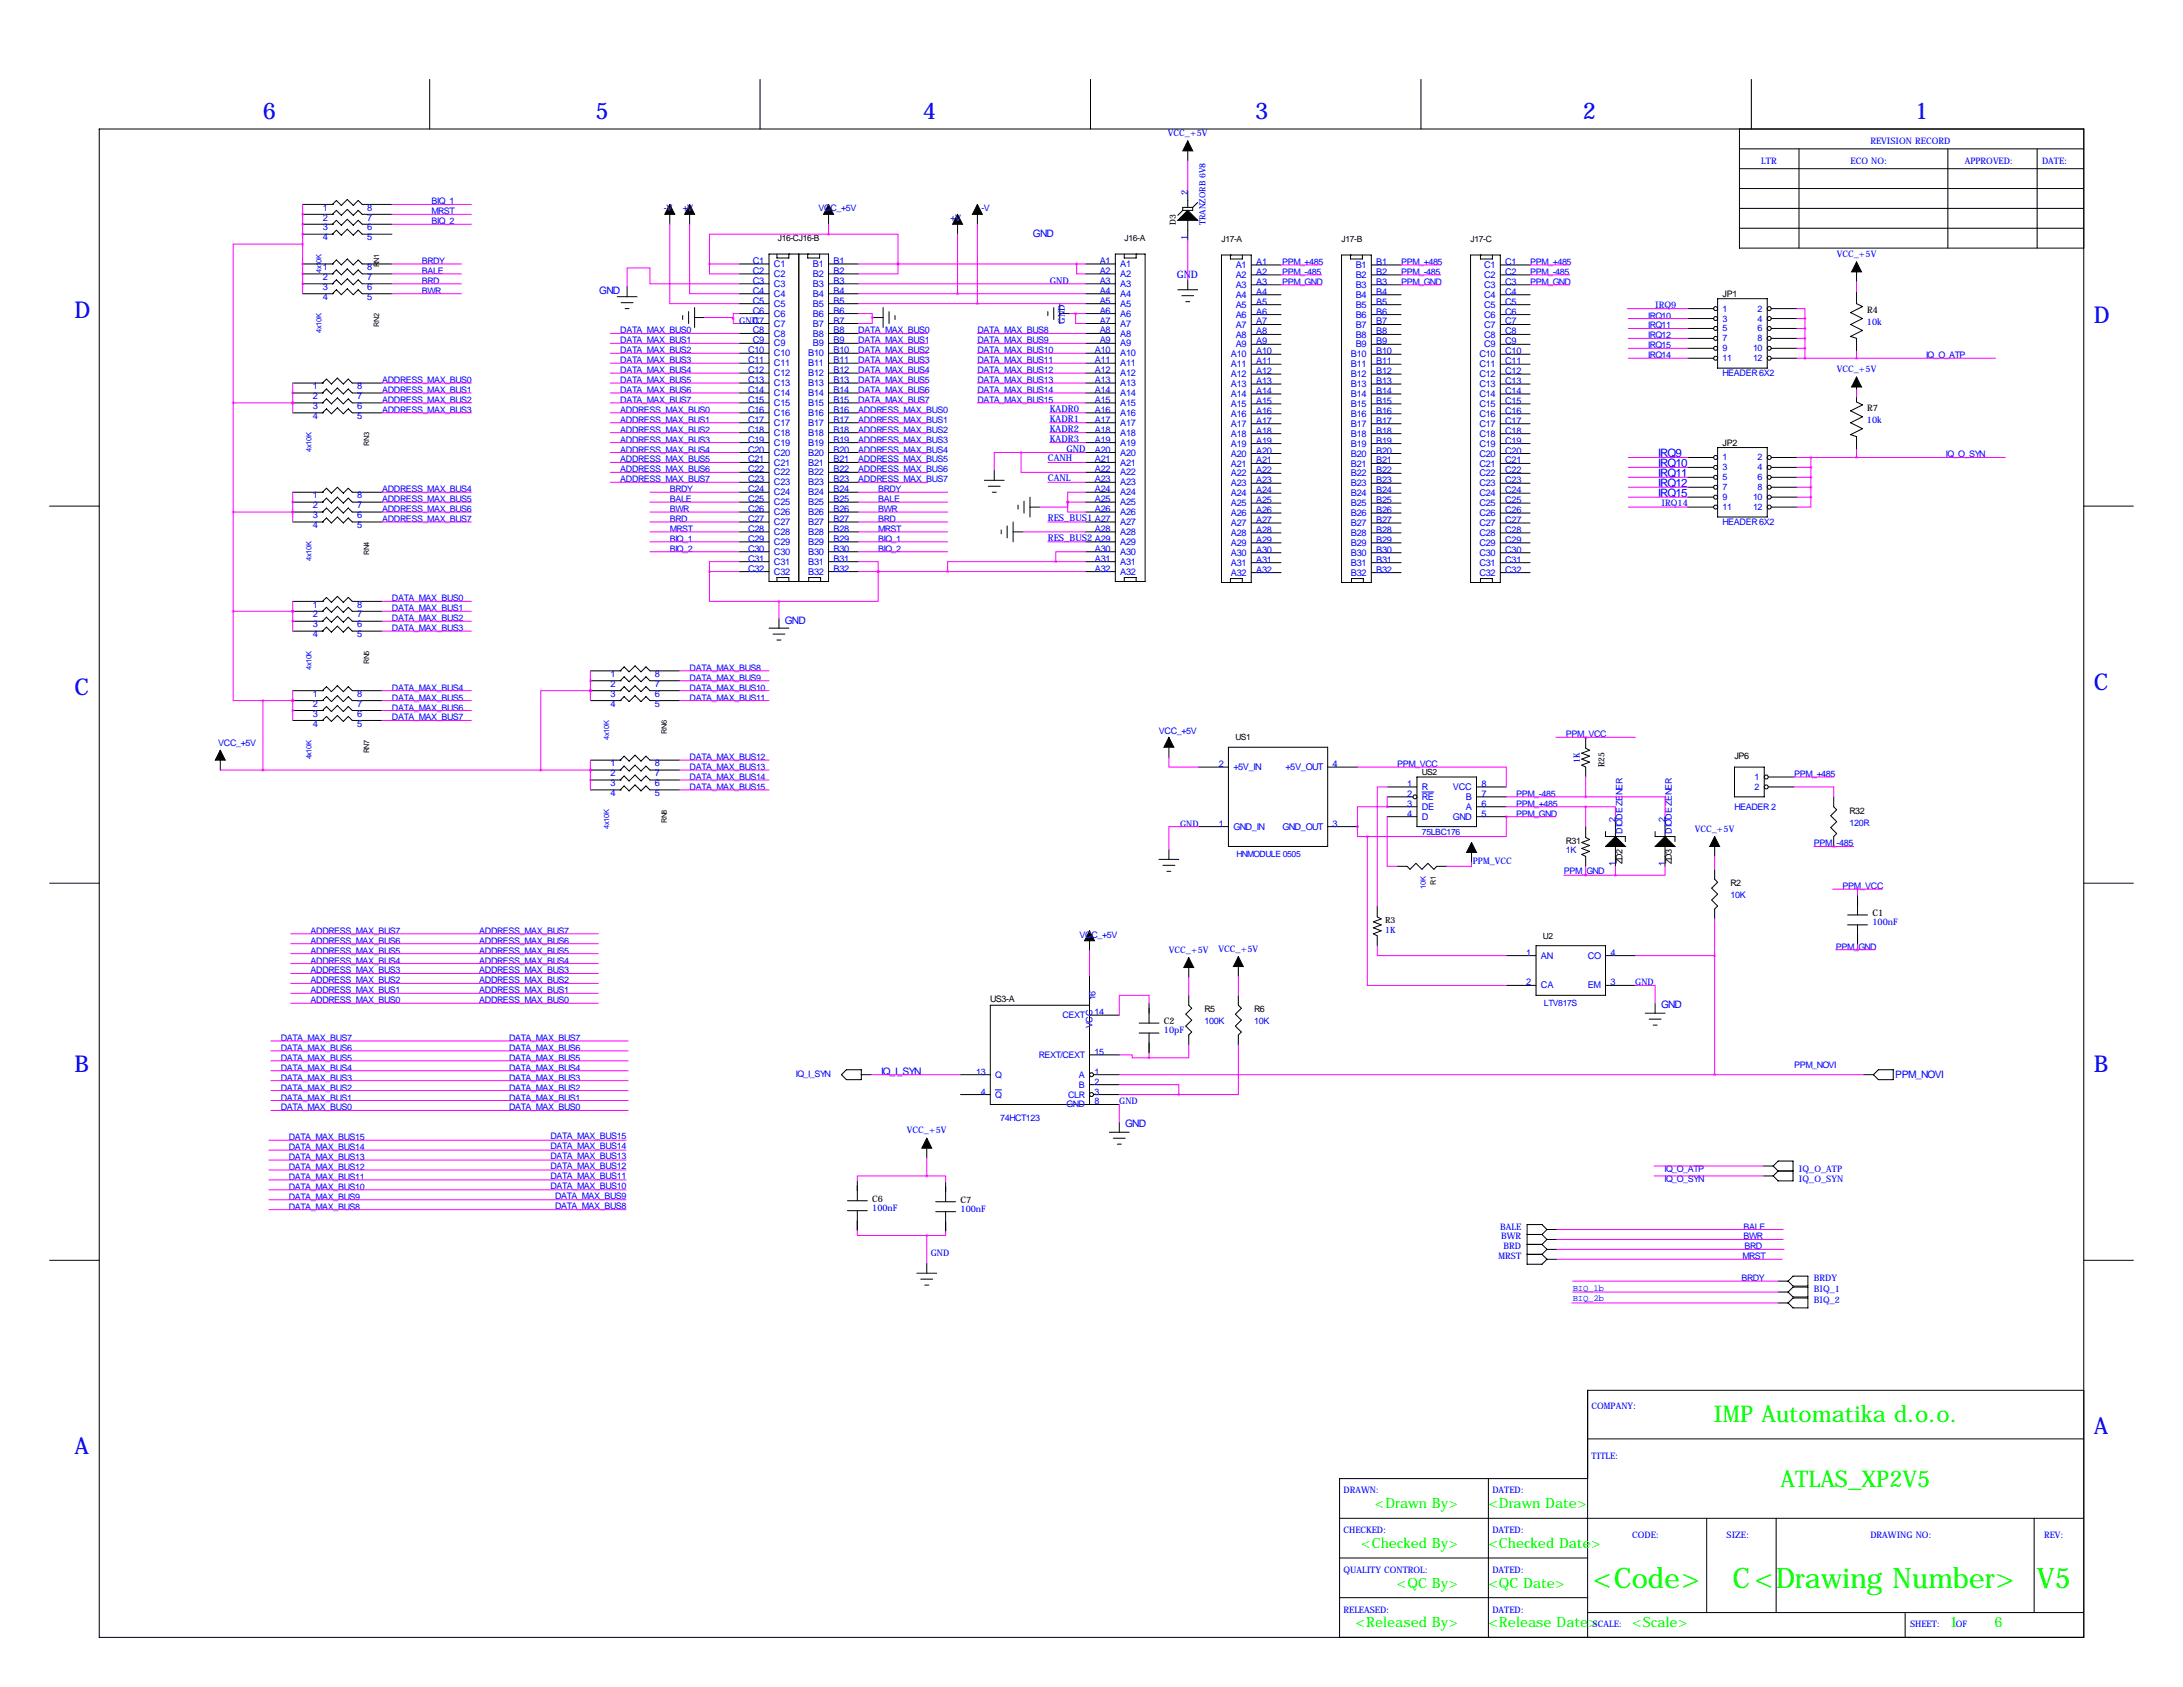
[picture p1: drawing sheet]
<svg xmlns="http://www.w3.org/2000/svg" width="559mm" height="432mm" viewBox="0 0 559 432" stroke-linecap="round" stroke-linejoin="round" font-family="sans-serif">
<defs><g id="words">
<g font-size="7.3" fill="#0f0">
<text x="407.7" y="406.4">&lt;Code&gt;</text>
<text x="443.5" y="406.4">C&lt;Drawing Number&gt;</text>
<text x="521.4" y="406.4">V5</text>
</g>
<g font-size="5.9" fill="#00f">
<text x="67.3" y="30.5">6</text>
<text x="152.4" y="30.5">5</text>
<text x="236.2" y="30.5">4</text>
<text x="321.3" y="30.5">3</text>
<text x="405.1" y="30.5">2</text>
<text x="490.2" y="30.5">1</text>
<text x="19" y="81.3">D</text>
<text x="535.9" y="82.6">D</text>
<text x="19" y="177.8">C</text>
<text x="535.9" y="176.5">C</text>
<text x="19" y="274.3">B</text>
<text x="535.9" y="274.3">B</text>
<text x="535.9" y="367">A</text>
<text x="19" y="372.1">A</text>
</g>
<g font-size="5.9" fill="#0f0">
<text x="438.7" y="364">IMP Automatika d.o.o.</text>
<text x="455.8" y="380.5">ATLAS_XP2V5</text>
</g>
<g font-size="3.6" fill="#0f0">
<text x="352" y="386.1">&lt;Drawn By&gt;</text>
<text x="381" y="386.1">&lt;Drawn Date&gt;</text>
<text x="348.4" y="396.2">&lt;Checked By&gt;</text>
<text x="381" y="396.2">&lt;Checked Date&gt;</text>
<text x="357.6" y="406.4">&lt;QC By&gt;</text>
<text x="381" y="406.4">&lt;QC Date&gt;</text>
<text x="347" y="416.6">&lt;Released By&gt;</text>
<text x="381" y="416.6">&lt;Release Date&gt;</text>
<text x="417.8" y="416.6">&lt;Scale&gt;</text>
<text x="499.1" y="416.6">1</text>
<text x="510.5" y="416.6">6</text>
</g>
<g font-size="3" fill="#00f">
<text x="424.4" y="119.6">IRQ10</text>
<text x="424.4" y="117.1">IRQ9</text>
<text x="424.4" y="124.7">IRQ12</text>
<text x="424.4" y="122.2">IRQ11</text>
<text x="424.4" y="127.3">IRQ15</text>
</g>
<g font-size="2.6" fill="#00f">
<text x="264.4" y="60.7">GND</text>
<text x="301.2" y="71.1">GND</text>
<text x="153.4" y="75.2">GND</text>
<text x="200.9" y="159.8">GND</text>
<text x="425.2" y="258.1">GND</text>
<text x="225.6" y="275.1">IQ_I_SYN</text>
<text x="485.1" y="275.8">PPM_NOVI</text>
<text x="288" y="288.5">GND</text>
</g>
<g font-size="2.4" fill="#00f">
<text x="82.6" y="53.9">1</text>
<text x="94" y="53.9">8</text>
<text x="304" y="50" transform="rotate(-90 304 50)">2</text>
<text x="82.6" y="56.4">2</text>
<text x="82.6" y="59">3</text>
<text x="94" y="56.4">7</text>
<text x="94" y="59">6</text>
<text x="82.6" y="61.5">4</text>
<text x="94" y="61.5">5</text>
<text x="304" y="61.6" transform="rotate(-90 304 61.6)">1</text>
<text x="82.6" y="69.1">1</text>
<text x="82.6" y="71.7">2</text>
<text x="94" y="69.1">8</text>
<text x="94" y="71.7">7</text>
<text x="192.7" y="67.6">C1</text>
<text x="192.7" y="70.1">C2</text>
<text x="198.1" y="68.4">C1</text>
<text x="198.1" y="70.9">C2</text>
<text x="208.1" y="68.4">B1</text>
<text x="208.1" y="70.9">B2</text>
<text x="213.4" y="67.6">B1</text>
<text x="213.4" y="70.1">B2</text>
<text x="281.5" y="67.6">A1</text>
<text x="281.5" y="70.1">A2</text>
<text x="286.8" y="68.4">A1</text>
<text x="286.8" y="70.9">A2</text>
<text x="316.3" y="68.6">A1</text>
<text x="316.3" y="71.1">A2</text>
<text x="321.6" y="67.8">A1</text>
<text x="321.6" y="70.4">A2</text>
<text x="347" y="68.6">B1</text>
<text x="347" y="71.1">B2</text>
<text x="352.3" y="67.8">B1</text>
<text x="352.3" y="70.4">B2</text>
<text x="379.9" y="68.6">C1</text>
<text x="379.9" y="71.1">C2</text>
<text x="385.3" y="67.8">C1</text>
<text x="385.3" y="70.4">C2</text>
<text x="82.6" y="74.2">3</text>
<text x="82.6" y="76.8">4</text>
<text x="94" y="74.2">6</text>
<text x="94" y="76.8">5</text>
<text x="192.7" y="72.6">C3</text>
<text x="192.7" y="75.2">C4</text>
<text x="192.7" y="77.7">C5</text>
<text x="198.1" y="73.4">C3</text>
<text x="198.1" y="76">C4</text>
<text x="208.1" y="73.4">B3</text>
<text x="208.1" y="76">B4</text>
<text x="213.4" y="72.6">B3</text>
<text x="213.4" y="75.2">B4</text>
<text x="213.4" y="77.7">B5</text>
<text x="268.7" y="72.6">GND</text>
<text x="281.5" y="72.6">A3</text>
<text x="281.5" y="75.2">A4</text>
<text x="281.5" y="77.7">A5</text>
<text x="286.8" y="73.4">A3</text>
<text x="286.8" y="76">A4</text>
<text x="316.3" y="73.7">A3</text>
<text x="316.3" y="76.2">A4</text>
<text x="321.6" y="72.9">A3</text>
<text x="321.6" y="75.4">A4</text>
<text x="321.6" y="78">A5</text>
<text x="347" y="73.7">B3</text>
<text x="347" y="76.2">B4</text>
<text x="352.3" y="72.9">B3</text>
<text x="352.3" y="75.4">B4</text>
<text x="352.3" y="78">B5</text>
<text x="379.9" y="73.7">C3</text>
<text x="379.9" y="76.2">C4</text>
<text x="385.3" y="72.9">C3</text>
<text x="385.3" y="75.4">C4</text>
<text x="385.3" y="78">C5</text>
<text x="189.2" y="82.8">GND</text>
<text x="192.7" y="80.3">C6</text>
<text x="192.7" y="82.8">C7</text>
<text x="198.1" y="78.5">C5</text>
<text x="198.1" y="81.1">C6</text>
<text x="198.1" y="83.6">C7</text>
<text x="208.1" y="78.5">B5</text>
<text x="208.1" y="81.1">B6</text>
<text x="208.1" y="83.6">B7</text>
<text x="213.4" y="80.3">B6</text>
<text x="213.4" y="82.8">B7</text>
<text x="272.5" y="82.8" transform="rotate(-90 272.5 82.8)">GND</text>
<text x="281.5" y="80.3">A6</text>
<text x="281.5" y="82.8">A7</text>
<text x="286.8" y="78.5">A5</text>
<text x="286.8" y="81.1">A6</text>
<text x="286.8" y="83.6">A7</text>
<text x="316.3" y="78.8">A5</text>
<text x="316.3" y="81.3">A6</text>
<text x="316.3" y="83.8">A7</text>
<text x="321.6" y="80.5">A6</text>
<text x="321.6" y="83.1">A7</text>
<text x="347" y="78.8">B5</text>
<text x="347" y="81.3">B6</text>
<text x="347" y="83.8">B7</text>
<text x="352.3" y="80.5">B6</text>
<text x="352.3" y="83.1">B7</text>
<text x="379.9" y="78.8">C5</text>
<text x="379.9" y="81.3">C6</text>
<text x="379.9" y="83.8">C7</text>
<text x="385.3" y="80.5">C6</text>
<text x="385.3" y="83.1">C7</text>
<text x="192.7" y="85.3">C8</text>
<text x="192.7" y="87.9">C9</text>
<text x="198.1" y="86.1">C8</text>
<text x="198.1" y="88.7">C9</text>
<text x="208.1" y="86.1">B8</text>
<text x="208.1" y="88.7">B9</text>
<text x="213.4" y="85.3">B8</text>
<text x="213.4" y="87.9">B9</text>
<text x="281.5" y="85.3">A8</text>
<text x="281.5" y="87.9">A9</text>
<text x="286.8" y="86.1">A8</text>
<text x="286.8" y="88.7">A9</text>
<text x="316.3" y="86.4">A8</text>
<text x="316.3" y="88.9">A9</text>
<text x="321.6" y="85.6">A8</text>
<text x="321.6" y="88.1">A9</text>
<text x="347" y="86.4">B8</text>
<text x="347" y="88.9">B9</text>
<text x="352.3" y="85.6">B8</text>
<text x="352.3" y="88.1">B9</text>
<text x="379.9" y="86.4">C8</text>
<text x="379.9" y="88.9">C9</text>
<text x="385.3" y="85.6">C8</text>
<text x="385.3" y="88.1">C9</text>
<text x="191.5" y="90.4">C10</text>
<text x="191.5" y="93">C11</text>
<text x="191.5" y="95.5">C12</text>
<text x="198.1" y="91.2">C10</text>
<text x="198.1" y="93.8">C11</text>
<text x="206.9" y="91.2">B10</text>
<text x="206.9" y="93.8">B11</text>
<text x="213.4" y="90.4">B10</text>
<text x="213.4" y="93">B11</text>
<text x="213.4" y="95.5">B12</text>
<text x="280.3" y="90.4">A10</text>
<text x="280.3" y="93">A11</text>
<text x="280.3" y="95.5">A12</text>
<text x="286.8" y="91.2">A10</text>
<text x="286.8" y="93.8">A11</text>
<text x="315.1" y="91.5">A10</text>
<text x="315.1" y="94">A11</text>
<text x="321.6" y="90.7">A10</text>
<text x="321.6" y="93.2">A11</text>
<text x="321.6" y="95.8">A12</text>
<text x="345.8" y="91.5">B10</text>
<text x="345.8" y="94">B11</text>
<text x="352.3" y="90.7">B10</text>
<text x="352.3" y="93.2">B11</text>
<text x="352.3" y="95.8">B12</text>
<text x="378.7" y="91.5">C10</text>
<text x="378.7" y="94">C11</text>
<text x="385.3" y="90.7">C10</text>
<text x="385.3" y="93.2">C11</text>
<text x="385.3" y="95.8">C12</text>
<text x="80.1" y="99.6">1</text>
<text x="91.4" y="99.6">8</text>
<text x="191.5" y="98">C13</text>
<text x="191.5" y="100.6">C14</text>
<text x="198.1" y="96.3">C12</text>
<text x="198.1" y="98.8">C13</text>
<text x="198.1" y="101.4">C14</text>
<text x="206.9" y="96.3">B12</text>
<text x="206.9" y="98.8">B13</text>
<text x="206.9" y="101.4">B14</text>
<text x="213.4" y="98">B13</text>
<text x="213.4" y="100.6">B14</text>
<text x="280.3" y="98">A13</text>
<text x="280.3" y="100.6">A14</text>
<text x="286.8" y="96.3">A12</text>
<text x="286.8" y="98.8">A13</text>
<text x="286.8" y="101.4">A14</text>
<text x="315.1" y="96.5">A12</text>
<text x="315.1" y="99.1">A13</text>
<text x="315.1" y="101.6">A14</text>
<text x="321.6" y="98.3">A13</text>
<text x="321.6" y="100.8">A14</text>
<text x="345.8" y="96.5">B12</text>
<text x="345.8" y="99.1">B13</text>
<text x="345.8" y="101.6">B14</text>
<text x="352.3" y="98.3">B13</text>
<text x="352.3" y="100.8">B14</text>
<text x="378.7" y="96.5">C12</text>
<text x="378.7" y="99.1">C13</text>
<text x="378.7" y="101.6">C14</text>
<text x="385.3" y="98.3">C13</text>
<text x="385.3" y="100.8">C14</text>
<text x="80.1" y="102.2">2</text>
<text x="80.1" y="104.7">3</text>
<text x="80.1" y="107.2">4</text>
<text x="91.4" y="102.2">7</text>
<text x="91.4" y="104.7">6</text>
<text x="91.4" y="107.2">5</text>
<text x="191.5" y="103.1">C15</text>
<text x="191.5" y="105.7">C16</text>
<text x="198.1" y="103.9">C15</text>
<text x="198.1" y="106.5">C16</text>
<text x="206.9" y="103.9">B15</text>
<text x="206.9" y="106.5">B16</text>
<text x="213.4" y="103.1">B15</text>
<text x="213.4" y="105.7">B16</text>
<text x="268.7" y="105.4">KADR0</text>
<text x="268.7" y="108">KADR1</text>
<text x="280.3" y="103.1">A15</text>
<text x="280.3" y="105.7">A16</text>
<text x="286.8" y="103.9">A15</text>
<text x="286.8" y="106.5">A16</text>
<text x="315.1" y="104.2">A15</text>
<text x="315.1" y="106.7">A16</text>
<text x="321.6" y="103.4">A15</text>
<text x="321.6" y="105.9">A16</text>
<text x="345.8" y="104.2">B15</text>
<text x="345.8" y="106.7">B16</text>
<text x="352.3" y="103.4">B15</text>
<text x="352.3" y="105.9">B16</text>
<text x="378.7" y="104.2">C15</text>
<text x="378.7" y="106.7">C16</text>
<text x="385.3" y="103.4">C15</text>
<text x="385.3" y="105.9">C16</text>
<text x="191.5" y="108.2">C17</text>
<text x="191.5" y="110.7">C18</text>
<text x="191.5" y="113.3">C19</text>
<text x="198.1" y="109">C17</text>
<text x="198.1" y="111.5">C18</text>
<text x="206.9" y="109">B17</text>
<text x="206.9" y="111.5">B18</text>
<text x="213.4" y="108.2">B17</text>
<text x="213.4" y="110.7">B18</text>
<text x="213.4" y="113.3">B19</text>
<text x="268.7" y="110.5">KADR2</text>
<text x="268.7" y="113">KADR3</text>
<text x="280.3" y="108.2">A17</text>
<text x="280.3" y="110.7">A18</text>
<text x="280.3" y="113.3">A19</text>
<text x="286.8" y="109">A17</text>
<text x="286.8" y="111.5">A18</text>
<text x="315.1" y="109.2">A17</text>
<text x="315.1" y="111.8">A18</text>
<text x="321.6" y="108.5">A17</text>
<text x="321.6" y="111">A18</text>
<text x="321.6" y="113.5">A19</text>
<text x="345.8" y="109.2">B17</text>
<text x="345.8" y="111.8">B18</text>
<text x="352.3" y="108.5">B17</text>
<text x="352.3" y="111">B18</text>
<text x="352.3" y="113.5">B19</text>
<text x="378.7" y="109.2">C17</text>
<text x="378.7" y="111.8">C18</text>
<text x="385.3" y="108.5">C17</text>
<text x="385.3" y="111">C18</text>
<text x="385.3" y="113.5">C19</text>
<text x="191.5" y="115.8">C20</text>
<text x="191.5" y="118.4">C21</text>
<text x="198.1" y="114.1">C19</text>
<text x="198.1" y="116.6">C20</text>
<text x="198.1" y="119.2">C21</text>
<text x="206.9" y="114.1">B19</text>
<text x="206.9" y="116.6">B20</text>
<text x="206.9" y="119.2">B21</text>
<text x="213.4" y="115.8">B20</text>
<text x="213.4" y="118.4">B21</text>
<text x="268.2" y="118.1">CANH</text>
<text x="273" y="115.6">GND</text>
<text x="280.3" y="115.8">A20</text>
<text x="280.3" y="118.4">A21</text>
<text x="286.8" y="114.1">A19</text>
<text x="286.8" y="116.6">A20</text>
<text x="286.8" y="119.2">A21</text>
<text x="315.1" y="114.3">A19</text>
<text x="315.1" y="116.9">A20</text>
<text x="315.1" y="119.4">A21</text>
<text x="321.6" y="116.1">A20</text>
<text x="321.6" y="118.6">A21</text>
<text x="345.8" y="114.3">B19</text>
<text x="345.8" y="116.9">B20</text>
<text x="345.8" y="119.4">B21</text>
<text x="352.3" y="116.1">B20</text>
<text x="352.3" y="118.6">B21</text>
<text x="378.7" y="114.3">C19</text>
<text x="378.7" y="116.9">C20</text>
<text x="378.7" y="119.4">C21</text>
<text x="385.3" y="116.1">C20</text>
<text x="385.3" y="118.6">C21</text>
<text x="191.5" y="120.9">C22</text>
<text x="191.5" y="123.4">C23</text>
<text x="191.5" y="126">C24</text>
<text x="198.1" y="121.7">C22</text>
<text x="198.1" y="124.2">C23</text>
<text x="206.9" y="121.7">B22</text>
<text x="206.9" y="124.2">B23</text>
<text x="213.4" y="120.9">B22</text>
<text x="213.4" y="123.4">B23</text>
<text x="213.4" y="126">B24</text>
<text x="268.2" y="123.2">CANL</text>
<text x="280.3" y="120.9">A22</text>
<text x="280.3" y="123.4">A23</text>
<text x="280.3" y="126">A24</text>
<text x="286.8" y="121.7">A22</text>
<text x="286.8" y="124.2">A23</text>
<text x="315.1" y="121.9">A22</text>
<text x="315.1" y="124.5">A23</text>
<text x="321.6" y="121.2">A22</text>
<text x="321.6" y="123.7">A23</text>
<text x="345.8" y="121.9">B22</text>
<text x="345.8" y="124.5">B23</text>
<text x="352.3" y="121.2">B22</text>
<text x="352.3" y="123.7">B23</text>
<text x="378.7" y="121.9">C22</text>
<text x="378.7" y="124.5">C23</text>
<text x="385.3" y="121.2">C22</text>
<text x="385.3" y="123.7">C23</text>
<text x="80.1" y="127.6">1</text>
<text x="80.1" y="130.1">2</text>
<text x="91.4" y="127.6">8</text>
<text x="91.4" y="130.1">7</text>
<text x="191.5" y="128.5">C25</text>
<text x="191.5" y="131.1">C26</text>
<text x="198.1" y="126.8">C24</text>
<text x="198.1" y="129.3">C25</text>
<text x="198.1" y="131.9">C26</text>
<text x="206.9" y="126.8">B24</text>
<text x="206.9" y="129.3">B25</text>
<text x="206.9" y="131.9">B26</text>
<text x="213.4" y="128.5">B25</text>
<text x="213.4" y="131.1">B26</text>
<text x="280.3" y="128.5">A25</text>
<text x="280.3" y="131.1">A26</text>
<text x="286.8" y="126.8">A24</text>
<text x="286.8" y="129.3">A25</text>
<text x="286.8" y="131.9">A26</text>
<text x="315.1" y="127">A24</text>
<text x="315.1" y="129.6">A25</text>
<text x="321.6" y="126.2">A24</text>
<text x="321.6" y="128.8">A25</text>
<text x="321.6" y="131.3">A26</text>
<text x="345.8" y="127">B24</text>
<text x="345.8" y="129.6">B25</text>
<text x="352.3" y="126.2">B24</text>
<text x="352.3" y="128.8">B25</text>
<text x="352.3" y="131.3">B26</text>
<text x="378.7" y="127">C24</text>
<text x="378.7" y="129.6">C25</text>
<text x="385.3" y="126.2">C24</text>
<text x="385.3" y="128.8">C25</text>
<text x="385.3" y="131.3">C26</text>
<text x="80.1" y="132.6">3</text>
<text x="80.1" y="135.2">4</text>
<text x="91.4" y="132.6">6</text>
<text x="91.4" y="135.2">5</text>
<text x="191.5" y="133.6">C27</text>
<text x="191.5" y="136.1">C28</text>
<text x="198.1" y="134.4">C27</text>
<text x="198.1" y="136.9">C28</text>
<text x="206.9" y="134.4">B27</text>
<text x="206.9" y="136.9">B28</text>
<text x="213.4" y="133.6">B27</text>
<text x="213.4" y="136.1">B28</text>
<text x="268.2" y="133.4">RES_BUS1 A27</text>
<text x="280.3" y="136.1">A28</text>
<text x="286.8" y="134.4">A27</text>
<text x="286.8" y="136.9">A28</text>
<text x="315.1" y="132.1">A26</text>
<text x="315.1" y="134.6">A27</text>
<text x="315.1" y="137.2">A28</text>
<text x="321.6" y="133.9">A27</text>
<text x="321.6" y="136.4">A28</text>
<text x="345.8" y="132.1">B26</text>
<text x="345.8" y="134.6">B27</text>
<text x="345.8" y="137.2">B28</text>
<text x="352.3" y="133.9">B27</text>
<text x="352.3" y="136.4">B28</text>
<text x="378.7" y="132.1">C26</text>
<text x="378.7" y="134.6">C27</text>
<text x="378.7" y="137.2">C28</text>
<text x="385.3" y="133.9">C27</text>
<text x="385.3" y="136.4">C28</text>
<text x="191.5" y="138.7">C29</text>
<text x="191.5" y="141.2">C30</text>
<text x="191.5" y="143.8">C31</text>
<text x="198.1" y="139.5">C29</text>
<text x="198.1" y="142">C30</text>
<text x="206.9" y="139.5">B29</text>
<text x="206.9" y="142">B30</text>
<text x="213.4" y="138.7">B29</text>
<text x="213.4" y="141.2">B30</text>
<text x="213.4" y="143.8">B31</text>
<text x="268.2" y="138.4">RES_BUS2A29</text>
<text x="280.3" y="141.2">A30</text>
<text x="280.3" y="143.8">A31</text>
<text x="286.8" y="139.5">A29</text>
<text x="286.8" y="142">A30</text>
<text x="315.1" y="139.7">A29</text>
<text x="315.1" y="142.3">A30</text>
<text x="321.6" y="138.9">A29</text>
<text x="321.6" y="141.5">A30</text>
<text x="345.8" y="139.7">B29</text>
<text x="345.8" y="142.3">B30</text>
<text x="352.3" y="138.9">B29</text>
<text x="352.3" y="141.5">B30</text>
<text x="378.7" y="139.7">C29</text>
<text x="378.7" y="142.3">C30</text>
<text x="385.3" y="138.9">C29</text>
<text x="385.3" y="141.5">C30</text>
<text x="191.5" y="146.3">C32</text>
<text x="198.1" y="144.6">C31</text>
<text x="198.1" y="147.1">C32</text>
<text x="206.9" y="144.6">B31</text>
<text x="206.9" y="147.1">B32</text>
<text x="213.4" y="146.3">B32</text>
<text x="280.3" y="146.3">A32</text>
<text x="286.8" y="144.6">A31</text>
<text x="286.8" y="147.1">A32</text>
<text x="315.1" y="144.8">A31</text>
<text x="315.1" y="147.3">A32</text>
<text x="321.6" y="144">A31</text>
<text x="321.6" y="146.6">A32</text>
<text x="345.8" y="144.8">B31</text>
<text x="345.8" y="147.3">B32</text>
<text x="352.3" y="144">B31</text>
<text x="352.3" y="146.6">B32</text>
<text x="378.7" y="144.8">C31</text>
<text x="378.7" y="147.3">C32</text>
<text x="385.3" y="144">C31</text>
<text x="385.3" y="146.6">C32</text>
<text x="80.1" y="155.5">1</text>
<text x="91.4" y="155.5">8</text>
<text x="80.1" y="158">2</text>
<text x="80.1" y="160.6">3</text>
<text x="91.4" y="158">7</text>
<text x="91.4" y="160.6">6</text>
<text x="80.1" y="163.1">4</text>
<text x="91.4" y="163.1">5</text>
<text x="156.3" y="173.3">1</text>
<text x="167.6" y="173.3">8</text>
<text x="80.1" y="178.4">1</text>
<text x="91.4" y="178.4">8</text>
<text x="156.3" y="175.8">2</text>
<text x="156.3" y="178.4">3</text>
<text x="167.6" y="175.8">7</text>
<text x="167.6" y="178.4">6</text>
<text x="80.1" y="180.9">2</text>
<text x="80.1" y="183.4">3</text>
<text x="80.1" y="186">4</text>
<text x="91.4" y="180.9">7</text>
<text x="91.4" y="183.4">6</text>
<text x="91.4" y="186">5</text>
<text x="156.3" y="180.9">4</text>
<text x="167.6" y="180.9">5</text>
<text x="156.3" y="196.1">1</text>
<text x="167.6" y="196.1">8</text>
<text x="312" y="196.3">2</text>
<text x="315.7" y="197.1">+5V_IN</text>
<text x="329.1" y="197.1">+5V_OUT</text>
<text x="341.1" y="196.3">4</text>
<text x="156.3" y="198.7">2</text>
<text x="156.3" y="201.2">3</text>
<text x="156.3" y="203.8">4</text>
<text x="167.6" y="198.7">7</text>
<text x="167.6" y="201.2">6</text>
<text x="167.6" y="203.8">5</text>
<text x="360.2" y="201.4">1</text>
<text x="360.2" y="204">2</text>
<text x="364" y="202.2">R</text>
<text x="371.9" y="202.2">VCC</text>
<text x="379.2" y="204">7</text>
<text x="379.2" y="201.4">8</text>
<text x="360.2" y="206.5">3</text>
<text x="360.2" y="209">4</text>
<text x="364" y="204.8">RE</text>
<text x="364" y="207.3">DE</text>
<text x="364" y="209.8">D</text>
<text x="371.9" y="209.8">GND</text>
<text x="375.2" y="207.3">A</text>
<text x="375.2" y="204.8">B</text>
<text x="379.2" y="206.5">6</text>
<text x="379.2" y="209">5</text>
<text x="312" y="211.6">1</text>
<text x="315.7" y="212.4">GND_IN</text>
<text x="328.3" y="212.4">GND_OUT</text>
<text x="341.1" y="211.6">3</text>
<text x="390.7" y="244.6">1</text>
<text x="394.5" y="245.4">AN</text>
<text x="406.4" y="245.4">CO</text>
<text x="412.2" y="244.6">4</text>
<text x="390.7" y="252.2">2</text>
<text x="394.5" y="253">CA</text>
<text x="406.4" y="253">EM</text>
<text x="412.2" y="252.2">3</text>
</g>
<g font-size="2.3" fill="#00f">
<text x="299" y="34.8">VCC_+5V</text>
<text x="450.8" y="41.9">LTR</text>
<text x="473.7" y="41.9">ECO NO:</text>
<text x="478.8" y="36.8">REVISION RECORD</text>
<text x="502.9" y="41.9">APPROVED:</text>
<text x="522.7" y="41.9">DATE:</text>
<text x="110.5" y="52.3">BIQ_1</text>
<text x="110.5" y="57.4">BIQ_2</text>
<text x="110.5" y="54.9">MRST</text>
<text x="169.9" y="54.1">-V</text>
<text x="174.8" y="54.1">+V</text>
<text x="209.5" y="54.1">VCC_+5V</text>
<text x="243.3" y="56.6">+V</text>
<text x="251.2" y="54.1">-V</text>
<text x="470.2" y="65.8">VCC_+5V</text>
<text x="107.9" y="67.6">BRDY</text>
<text x="107.9" y="70.1">BALE</text>
<text x="328.2" y="67.8">PPM_+485</text>
<text x="328.2" y="70.4">PPM_-485</text>
<text x="358.6" y="67.8">PPM_+485</text>
<text x="358.6" y="70.4">PPM_-485</text>
<text x="391.7" y="67.8">PPM_+485</text>
<text x="391.7" y="70.4">PPM_-485</text>
<text x="107.9" y="72.6">BRD</text>
<text x="107.9" y="75.2">BWR</text>
<text x="328.2" y="72.9">PPM_GND</text>
<text x="358.6" y="72.9">PPM_GND</text>
<text x="391.7" y="72.9">PPM_GND</text>
<text x="421.9" y="81.5">IRQ10</text>
<text x="423.7" y="78.7">IRQ9</text>
<text x="440.9" y="79.8">1</text>
<text x="440.9" y="82.3">3</text>
<text x="449.9" y="79.8">2</text>
<text x="449.9" y="82.3">4</text>
<text x="477.9" y="83.1">10k</text>
<text x="158.7" y="85.3">DATA_MAX_BUS0</text>
<text x="158.7" y="87.9">DATA_MAX_BUS1</text>
<text x="219.7" y="85.3">DATA_MAX_BUS0</text>
<text x="219.7" y="87.9">DATA_MAX_BUS1</text>
<text x="250.2" y="85.3">DATA_MAX_BUS8</text>
<text x="250.2" y="87.9">DATA_MAX_BUS9</text>
<text x="421.9" y="89.2">IRQ15</text>
<text x="421.9" y="86.6">IRQ12</text>
<text x="421.9" y="84.1">IRQ11</text>
<text x="440.9" y="84.8">5</text>
<text x="440.9" y="87.4">7</text>
<text x="440.9" y="89.9">9</text>
<text x="448.7" y="89.9">10</text>
<text x="449.9" y="84.8">6</text>
<text x="449.9" y="87.4">8</text>
<text x="158.7" y="90.4">DATA_MAX_BUS2</text>
<text x="158.7" y="95.5">DATA_MAX_BUS4</text>
<text x="158.7" y="93">DATA_MAX_BUS3</text>
<text x="219.7" y="90.4">DATA_MAX_BUS2</text>
<text x="219.7" y="95.5">DATA_MAX_BUS4</text>
<text x="219.7" y="93">DATA_MAX_BUS3</text>
<text x="250.2" y="90.4">DATA_MAX_BUS10</text>
<text x="250.2" y="95.5">DATA_MAX_BUS12</text>
<text x="250.2" y="93">DATA_MAX_BUS11</text>
<text x="421.9" y="91.7">IRQ14</text>
<text x="440.9" y="92.5">11</text>
<text x="448.7" y="92.5">12</text>
<text x="470.2" y="95.3">VCC_+5V</text>
<text x="493" y="91.7">IQ_O_ATP</text>
<text x="97.8" y="100.6">ADDRESS_MAX_BUS1</text>
<text x="97.8" y="98">ADDRESS_MAX_BUS0</text>
<text x="158.7" y="98">DATA_MAX_BUS5</text>
<text x="158.7" y="100.6">DATA_MAX_BUS6</text>
<text x="219.7" y="98">DATA_MAX_BUS5</text>
<text x="219.7" y="100.6">DATA_MAX_BUS6</text>
<text x="250.2" y="98">DATA_MAX_BUS13</text>
<text x="250.2" y="100.6">DATA_MAX_BUS14</text>
<text x="440.9" y="96.3">HEADER 6X2</text>
<text x="97.8" y="105.7">ADDRESS_MAX_BUS3</text>
<text x="97.8" y="103.1">ADDRESS_MAX_BUS2</text>
<text x="158.7" y="103.1">DATA_MAX_BUS7</text>
<text x="158.7" y="105.7">ADDRESS_MAX_BUS0</text>
<text x="219.7" y="103.1">DATA_MAX_BUS7</text>
<text x="219.7" y="105.7">ADDRESS_MAX_BUS0</text>
<text x="250.2" y="103.1">DATA_MAX_BUS15</text>
<text x="158.7" y="108.2">ADDRESS_MAX_BUS1</text>
<text x="158.7" y="113.3">ADDRESS_MAX_BUS3</text>
<text x="158.7" y="110.7">ADDRESS_MAX_BUS2</text>
<text x="219.7" y="108.2">ADDRESS_MAX_BUS1</text>
<text x="219.7" y="113.3">ADDRESS_MAX_BUS3</text>
<text x="219.7" y="110.7">ADDRESS_MAX_BUS2</text>
<text x="477.9" y="108.3">10k</text>
<text x="158.7" y="118.4">ADDRESS_MAX_BUS5</text>
<text x="158.7" y="115.8">ADDRESS_MAX_BUS4</text>
<text x="219.7" y="118.4">ADDRESS_MAX_BUS5</text>
<text x="219.7" y="115.8">ADDRESS_MAX_BUS4</text>
<text x="440.9" y="117.9">1</text>
<text x="449.9" y="117.9">2</text>
<text x="498.1" y="117.1">IQ_O_SYN</text>
<text x="97.8" y="126">ADDRESS_MAX_BUS4</text>
<text x="158.7" y="123.4">ADDRESS_MAX_BUS7</text>
<text x="158.7" y="120.9">ADDRESS_MAX_BUS6</text>
<text x="171.4" y="126">BRDY</text>
<text x="219.7" y="123.4">ADDRESS_MAX_BUS7</text>
<text x="219.7" y="120.9">ADDRESS_MAX_BUS6</text>
<text x="224.8" y="126">BRDY</text>
<text x="440.9" y="120.4">3</text>
<text x="440.9" y="122.9">5</text>
<text x="440.9" y="125.5">7</text>
<text x="449.9" y="120.4">4</text>
<text x="449.9" y="122.9">6</text>
<text x="449.9" y="125.5">8</text>
<text x="97.8" y="131.1">ADDRESS_MAX_BUS6</text>
<text x="97.8" y="128.5">ADDRESS_MAX_BUS5</text>
<text x="171.4" y="128.5">BALE</text>
<text x="171.4" y="131.1">BWR</text>
<text x="224.8" y="128.5">BALE</text>
<text x="224.8" y="131.1">BWR</text>
<text x="425.3" y="129.5">IRQ14</text>
<text x="440.9" y="128">9</text>
<text x="440.9" y="130.6">11</text>
<text x="448.7" y="128">10</text>
<text x="448.7" y="130.6">12</text>
<text x="97.8" y="133.6">ADDRESS_MAX_BUS7</text>
<text x="171.4" y="136.1">MRST</text>
<text x="171.4" y="133.6">BRD</text>
<text x="224.8" y="136.1">MRST</text>
<text x="224.8" y="133.6">BRD</text>
<text x="440.9" y="134.4">HEADER 6X2</text>
<text x="171.4" y="138.7">BIQ_1</text>
<text x="171.4" y="141.2">BIQ_2</text>
<text x="224.8" y="138.7">BIQ_1</text>
<text x="224.8" y="141.2">BIQ_2</text>
<text x="100.3" y="153.9">DATA_MAX_BUS0</text>
<text x="100.3" y="159">DATA_MAX_BUS2</text>
<text x="100.3" y="156.5">DATA_MAX_BUS1</text>
<text x="100.3" y="161.5">DATA_MAX_BUS3</text>
<text x="176.5" y="171.7">DATA_MAX_BUS8</text>
<text x="100.3" y="176.8">DATA_MAX_BUS4</text>
<text x="100.3" y="179.3">DATA_MAX_BUS5</text>
<text x="176.5" y="176.8">DATA_MAX_BUS10</text>
<text x="176.5" y="174.2">DATA_MAX_BUS9</text>
<text x="176.5" y="179.3">DATA_MAX_BUS11</text>
<text x="100.3" y="184.4">DATA_MAX_BUS7</text>
<text x="100.3" y="181.9">DATA_MAX_BUS6</text>
<text x="55.9" y="191">VCC_+5V</text>
<text x="296.7" y="188">VCC_+5V</text>
<text x="400.8" y="188.7">PPM_VCC</text>
<text x="176.5" y="197.1">DATA_MAX_BUS13</text>
<text x="176.5" y="194.6">DATA_MAX_BUS12</text>
<text x="357.6" y="196.3">PPM_VCC</text>
<text x="176.5" y="199.6">DATA_MAX_BUS14</text>
<text x="176.5" y="202.2">DATA_MAX_BUS15</text>
<text x="388.1" y="204">PPM_-485</text>
<text x="449.2" y="199.6">1</text>
<text x="449.2" y="202.2">2</text>
<text x="459.2" y="198.9">PPM_+485</text>
<text x="388.1" y="206.5">PPM_+485</text>
<text x="388.1" y="209">PPM_GND</text>
<text x="444" y="207.3">HEADER 2</text>
<text x="302.1" y="211.6">GND</text>
<text x="413.5" y="210.3" transform="rotate(-90 413.5 210.3)">2</text>
<text x="415.3" y="213.4" transform="rotate(-90 415.3 213.4)">DIODE ZENER</text>
<text x="426.2" y="210.3" transform="rotate(-90 426.2 210.3)">2</text>
<text x="428" y="213.4" transform="rotate(-90 428 213.4)">DIODE ZENER</text>
<text x="433.8" y="212.9">VCC_+5V</text>
<text x="473.5" y="211.3">120R</text>
<text x="377" y="221.2">PPM_VCC</text>
<text x="400.8" y="218.4">1K</text>
<text x="413.5" y="221.7" transform="rotate(-90 413.5 221.7)">1</text>
<text x="426.2" y="221.7" transform="rotate(-90 426.2 221.7)">1</text>
<text x="464.3" y="216.7">PPM_-485</text>
<text x="400.3" y="223.8">PPM_GND</text>
<text x="471.7" y="227.6">PPM_VCC</text>
<text x="443" y="229.9">10K</text>
<text x="79.5" y="239">ADDRESS_MAX_BUS7</text>
<text x="122.7" y="239">ADDRESS_MAX_BUS7</text>
<text x="479.3" y="236.8">100nF</text>
<text x="79.5" y="241.6">ADDRESS_MAX_BUS6</text>
<text x="79.5" y="244.1">ADDRESS_MAX_BUS5</text>
<text x="122.7" y="241.6">ADDRESS_MAX_BUS6</text>
<text x="122.7" y="244.1">ADDRESS_MAX_BUS5</text>
<text x="276.4" y="240">VCC_+5V</text>
<text x="299.2" y="243.8">VCC_+5V</text>
<text x="311.9" y="243.6">VCC_+5V</text>
<text x="469.9" y="243.1">PPM_GND</text>
<text x="79.5" y="249.2">ADDRESS_MAX_BUS3</text>
<text x="79.5" y="251.7">ADDRESS_MAX_BUS2</text>
<text x="79.5" y="246.6">ADDRESS_MAX_BUS4</text>
<text x="122.7" y="249.2">ADDRESS_MAX_BUS3</text>
<text x="122.7" y="251.7">ADDRESS_MAX_BUS2</text>
<text x="122.7" y="246.6">ADDRESS_MAX_BUS4</text>
<text x="79.5" y="254.3">ADDRESS_MAX_BUS1</text>
<text x="79.5" y="256.8">ADDRESS_MAX_BUS0</text>
<text x="122.7" y="254.3">ADDRESS_MAX_BUS1</text>
<text x="122.7" y="256.8">ADDRESS_MAX_BUS0</text>
<text x="280.4" y="256" transform="rotate(-90 280.4 256)">16</text>
<text x="418.6" y="252.2">GND</text>
<text x="272" y="260.6">CEXT</text>
<text x="279.7" y="263.2" transform="rotate(-90 279.7 263.2)">VCC</text>
<text x="280.2" y="259.8">14</text>
<text x="308.4" y="262.1">100K</text>
<text x="321.1" y="262.1">10K</text>
<text x="71.9" y="266.4">DATA_MAX_BUS7</text>
<text x="71.9" y="269">DATA_MAX_BUS6</text>
<text x="130.3" y="266.4">DATA_MAX_BUS7</text>
<text x="130.3" y="269">DATA_MAX_BUS6</text>
<text x="297.9" y="264.5">10pF</text>
<text x="71.9" y="274.1">DATA_MAX_BUS4</text>
<text x="71.9" y="271.5">DATA_MAX_BUS5</text>
<text x="130.3" y="274.1">DATA_MAX_BUS4</text>
<text x="130.3" y="271.5">DATA_MAX_BUS5</text>
<text x="203.7" y="275.6">IQ_I_SYN</text>
<text x="249.8" y="275.1">13</text>
<text x="254.8" y="275.8">Q</text>
<text x="265.9" y="270.8">REXT/CEXT</text>
<text x="276.2" y="275.8">A</text>
<text x="280.2" y="270">15</text>
<text x="280.2" y="275.1">1</text>
<text x="459.2" y="273.3">PPM_NOVI</text>
<text x="71.9" y="279.1">DATA_MAX_BUS2</text>
<text x="71.9" y="281.7">DATA_MAX_BUS1</text>
<text x="71.9" y="276.6">DATA_MAX_BUS3</text>
<text x="130.3" y="279.1">DATA_MAX_BUS2</text>
<text x="130.3" y="281.7">DATA_MAX_BUS1</text>
<text x="130.3" y="276.6">DATA_MAX_BUS3</text>
<text x="251" y="280.2">4</text>
<text x="254.8" y="280.9">Q</text>
<text x="273.4" y="280.9">CLR</text>
<text x="276.2" y="278.4">B</text>
<text x="280.2" y="277.6">2</text>
<text x="280.2" y="280.2">3</text>
<text x="71.9" y="284.2">DATA_MAX_BUS0</text>
<text x="130.3" y="284.2">DATA_MAX_BUS0</text>
<text x="256" y="287">74HCT123</text>
<text x="273" y="283.5">GND</text>
<text x="280.2" y="282.7">8</text>
<text x="286.5" y="282.7">GND</text>
<text x="73.9" y="291.8">DATA_MAX_BUS15</text>
<text x="140.9" y="291.6">DATA_MAX_BUS15</text>
<text x="232.2" y="290.1">VCC_+5V</text>
<text x="73.9" y="296.9">DATA_MAX_BUS13</text>
<text x="73.9" y="299.5">DATA_MAX_BUS12</text>
<text x="73.9" y="294.4">DATA_MAX_BUS14</text>
<text x="140.9" y="294.1">DATA_MAX_BUS14</text>
<text x="140.9" y="299.2">DATA_MAX_BUS12</text>
<text x="140.9" y="296.7">DATA_MAX_BUS13</text>
<text x="426.1" y="300">IQ_O_ATP</text>
<text x="73.9" y="304.5">DATA_MAX_BUS10</text>
<text x="73.9" y="302">DATA_MAX_BUS11</text>
<text x="140.9" y="301.8">DATA_MAX_BUS11</text>
<text x="140.9" y="304.3">DATA_MAX_BUS10</text>
<text x="426.1" y="302.5">IQ_O_SYN</text>
<text x="460.5" y="302.6">IQ_O_SYN</text>
<text x="460.5" y="300.1">IQ_O_ATP</text>
<text x="73.9" y="309.6">DATA_MAX_BUS8</text>
<text x="73.9" y="307.1">DATA_MAX_BUS9</text>
<text x="142.1" y="306.8">DATA_MAX_BUS9</text>
<text x="142.1" y="309.4">DATA_MAX_BUS8</text>
<text x="223.3" y="310">100nF</text>
<text x="245.9" y="310.2">100nF</text>
<text x="384" y="314.7">BALE</text>
<text x="384.2" y="317.2">BWR</text>
<text x="446.3" y="314.7">BALE</text>
<text x="446.3" y="317.2">BWR</text>
<text x="238.3" y="321.6">GND</text>
<text x="383.6" y="322.3">MRST</text>
<text x="384.9" y="319.8">BRD</text>
<text x="446" y="322.3">MRST</text>
<text x="446.5" y="319.8">BRD</text>
<text x="445.8" y="327.9">BRDY</text>
<text x="464.3" y="327.9">BRDY</text>
<text x="402.6" y="330.5">BIQ_1b</text>
<text x="402.6" y="333">BIQ_2b</text>
<text x="464.3" y="330.7">BIQ_1</text>
<text x="464.3" y="333.5">BIQ_2</text>
<text x="407.4" y="360.7">COMPANY:</text>
<text x="407.4" y="373.4">TITLE:</text>
<text x="343.9" y="382.3">DRAWN:</text>
<text x="382" y="382.3">DATED:</text>
<text x="343.9" y="392.4">CHECKED:</text>
<text x="382" y="392.4">DATED:</text>
<text x="417.8" y="393.7">CODE:</text>
<text x="442" y="393.7">SIZE:</text>
<text x="478.8" y="393.7">DRAWING NO:</text>
<text x="523.2" y="393.7">REV:</text>
<text x="343.9" y="402.6">QUALITY CONTROL:</text>
<text x="382" y="402.6">DATED:</text>
<text x="343.9" y="412.7">RELEASED:</text>
<text x="382" y="412.7">DATED:</text>
<text x="407.7" y="416.6">SCALE:</text>
<text x="488.9" y="416.6">SHEET:</text>
<text x="500.7" y="416.6">OF</text>
</g>
<g font-size="2.3">
<text x="440.9" y="75.9">JP1</text>
<text x="477.9" y="80">R4</text>
<text x="477.9" y="105.2">R7</text>
<text x="440.9" y="114">JP2</text>
<text x="444" y="194.3">JP6</text>
<text x="473.5" y="208.3">R32</text>
<text x="400.8" y="215.9">R31</text>
<text x="415.3" y="221.2" transform="rotate(-90 415.3 221.2)">ZD2</text>
<text x="428" y="221.2" transform="rotate(-90 428 221.2)">ZD3</text>
<text x="443" y="226.8">R2</text>
<text x="479.3" y="234.4">C1</text>
<text x="253.5" y="256.5">US3-A</text>
<text x="297.9" y="262.1">C2</text>
<text x="308.4" y="259.1">R5</text>
<text x="321.1" y="259.1">R6</text>
<text x="223.3" y="307.6">C6</text>
<text x="245.9" y="307.8">C7</text>
</g>
<g font-size="2.2">
<text x="301" y="57.7" transform="rotate(-90 301 57.7)">D3</text>
<text x="199.1" y="61.7">J16-CJ16-B</text>
<text x="287.9" y="61.7">J16-A</text>
<text x="312.7" y="62">J17-A</text>
<text x="343.4" y="62">J17-B</text>
<text x="376.4" y="62">J17-C</text>
<text x="316.2" y="189.5">US1</text>
<text x="410.7" y="196.4" transform="rotate(-90 410.7 196.4)">R25</text>
<text x="364" y="198.4">US2</text>
<text x="354.6" y="236.2">R3</text>
<text x="395" y="240.3">U2</text>
</g>
<g font-size="2.2" fill="#00f">
<text x="308.6" y="57.7" transform="rotate(-90 308.6 57.7)">TRANZORB 6V8</text>
<text x="404.4" y="195.2" transform="rotate(-90 404.4 195.2)">1K</text>
<text x="364" y="213.6">75LBC176</text>
<text x="316.5" y="219.5">HNMODULE 0505</text>
<text x="354.6" y="238.8">1K</text>
<text x="395.2" y="257.6">LTV817S</text>
</g>
<g font-size="1.9" fill="#00f">
<text x="82.3" y="69.9" transform="rotate(-90 82.3 69.9)">4x10K</text>
<text x="82.3" y="85.2" transform="rotate(-90 82.3 85.2)">4x10K</text>
<text x="79.8" y="115.6" transform="rotate(-90 79.8 115.6)">4x10K</text>
<text x="79.8" y="143.6" transform="rotate(-90 79.8 143.6)">4x10K</text>
<text x="79.8" y="171.5" transform="rotate(-90 79.8 171.5)">4x10K</text>
<text x="156" y="189.3" transform="rotate(-90 156 189.3)">4x10K</text>
<text x="79.8" y="194.4" transform="rotate(-90 79.8 194.4)">4x10K</text>
<text x="156" y="212.2" transform="rotate(-90 156 212.2)">4x10K</text>
<text x="365" y="227.4" transform="rotate(-90 365 227.4)">10K</text>
</g>
<g font-size="1.9">
<text x="97" y="68.4" transform="rotate(-90 97 68.4)">RN1</text>
<text x="97" y="83.6" transform="rotate(-90 97 83.6)">RN2</text>
<text x="94.5" y="114.1" transform="rotate(-90 94.5 114.1)">RN3</text>
<text x="94.5" y="142.1" transform="rotate(-90 94.5 142.1)">RN4</text>
<text x="94.5" y="170" transform="rotate(-90 94.5 170)">RN5</text>
<text x="170.7" y="187.8" transform="rotate(-90 170.7 187.8)">RN6</text>
<text x="94.5" y="192.9" transform="rotate(-90 94.5 192.9)">RN7</text>
<text x="170.7" y="210.6" transform="rotate(-90 170.7 210.6)">RN8</text>
<text x="367.5" y="226.5" transform="rotate(-90 367.5 226.5)">R1</text>
</g>
</g></defs>
<g fill="none" stroke="#000" stroke-width=".26">
<path d="M25.4 33h508v386.1h-508zM110 20.3v12.7M194.6 20.3v12.7M279.1 20.3v12.7M304 36.1v5M363.7 20.3v12.7M445.3 38.1h88.1M445.3 33v30.5h88.1M448.3 20.3v12.7M460.5 38.1v25.4M498.6 38.1v25.4M521.5 38.1v25.4"/>
<path d="M77.5 52.3h7.6M77.5 54.9h7.6M77.5 57.4h7.6M77.5 59.9h7.6M85.1 52.3h.1M85.1 54.9h.1M85.1 57.4h.1M85.1 59.9h.1M85.1 52.3l1-1 1.3 1.3 1.5-1.5 1.5 1.5 1.3-1.3 1 1h7.6M85.1 54.9l1-1.1 1.3 1.3 1.5-1.5 1.5 1.5 1.3-1.3 1 1.1h7.6M85.1 57.4l1-1 1.3 1.3 1.5-1.6 1.5 1.6 1.3-1.3 1 1h7.6M85.1 59.9l1-1 1.3 1.3 1.5-1.5 1.5 1.5 1.3-1.3 1 1h7.6"/>
<path d="M171.4 52.3v5.1M176.5 52.3v5.1M212.1 52.3v5.1M245.1 54.9v5M250.2 52.3v5.1M302.8 53.8l-1.3 1.3M304 48.8v4.3M304 56.4v5.1M305.3 53.1v.7h-2.5M305.3 53.1h-2.5v.7M306.6 51.8l-1.3 1.3M445.3 48.3h88.1"/>
<path d="M445.3 43.2h88.1M445.3 53.3h88.1M445.3 58.4h88.1M77.5 67.6h7.6M77.5 70.1h7.6M77.5 72.6h7.6M77.5 75.2h7.6M85.1 67.6h.1M85.1 70.1h.1M85.1 72.6h.1M85.1 75.2h.1M85.1 67.6l1-1.1 1.3 1.3 1.5-1.5 1.5 1.5 1.3-1.3 1 1.1h7.6"/>
<path d="M85.1 70.1l1-1 1.3 1.3 1.5-1.6 1.5 1.6 1.3-1.3 1 1h7.6M85.1 72.6l1-1 1.3 1.3 1.5-1.5 1.5 1.5 1.3-1.3 1 1h7.6M85.1 75.2l1-1 1.3 1.2 1.5-1.5 1.5 1.5 1.3-1.2 1 1h7.6M158 75.9h5.1M159 77.5h3.1M160 79h1M160.5 73.4v2.5M176.3 79.8v3M177.8 78.7v5.1M189.2 67.6h7.6M189.2 70.1h7.6M189.2 72.6h7.6"/>
<path d="M189.2 75.2h7.6M189.2 77.7h7.6M196.8 65h15.3v83.8h-15.3zM198.9 65v1h3v-1M201.9 65h.1M204.5 65v83.8M206.8 65h.1M206.8 65v1h3v-1M212.1 67.6h7.6M212.1 70.1h7.6M212.1 72.6h7.6M212.1 75.2h7.6"/>
<path d="M212.1 77.7h7.6M226.1 78.7v5.1M227.6 79.8v3M268.2 79.8v1M269.7 78.7v3.1M271.3 77.7v5.1M277.9 67.6h7.6M277.9 70.1h7.6M277.9 72.6h7.6M277.9 75.2h7.6M277.9 77.7h7.6M285.5 65h7.6v83.8h-7.6z"/>
<path d="M287.8 65v1h3v-1M290.8 65h.1M301.5 74.2h5.1M302.5 75.7h3.1M303.5 77.2h1M304 71.6v2.6M312.7 65.3h7.6v83.8h-7.6zM315 65.3h.1M315 65.3v1h3v-1M320.3 67.8h7.6M320.3 70.4h7.6M320.3 72.9h7.6"/>
<path d="M320.3 75.4h7.6M320.3 78h7.6M343.4 65.3h7.6v83.8h-7.6zM345.7 65.3h.1M345.7 65.3v1h3v-1M351 67.8h7.6M351 70.4h7.6M351 72.9h7.6M351 75.4h7.6M351 78h7.6M376.4 65.3h7.6v83.8h-7.6zM379 65.3h.1"/>
<path d="M379 65.3v1h3v-1M384 67.8h7.7M384 70.4h7.7M384 72.9h7.7M384 75.4h7.7M384 78h7.7M432.1 79h6.6M439.7 76.5h12.7v17.7h-12.7zM453.4 79h6.6M475.2 67.1v5M475.2 74.7v3l1.6 .8-3.1 1.5 3.1 1.5-3.1 1.6 3.1 1.5-3.1 1.5 1.5 .5v3.3M74.9 98h7.6"/>
<path d="M82.5 98h.1M82.5 98l1.1-1 1.2 1.3 1.6-1.5 1.5 1.5 1.3-1.3 1 1h7.6M174.8 80.8v1M177.8 81.3h2.5M189.2 98h7.6M189.2 80.3h7.6M189.2 82.8h7.6M189.2 85.3h7.6M189.2 87.9h7.6M189.2 90.4h7.6M189.2 93h7.6M189.2 95.5h7.6"/>
<path d="M212.1 98h7.6M212.1 80.3h7.6M212.1 82.8h7.6M212.1 85.3h7.6M212.1 87.9h7.6M212.1 90.4h7.6M212.1 93h7.6M212.1 95.5h7.6M223.5 81.3h2.6M229.1 80.8v1M271.3 80.3h2.5M277.9 98h7.6"/>
<path d="M277.9 80.3h7.6M277.9 82.8h7.6M277.9 85.3h7.6M277.9 87.9h7.6M277.9 90.4h7.6M277.9 93h7.6M277.9 95.5h7.6M320.3 80.5h7.6M320.3 83.1h7.6M320.3 85.6h7.6M320.3 88.1h7.6M320.3 90.7h7.6"/>
<path d="M320.3 93.2h7.6M320.3 95.8h7.6M320.3 98.3h7.6M351 80.5h7.6M351 83.1h7.6M351 85.6h7.6M351 88.1h7.6M351 90.7h7.6M351 93.2h7.6M351 95.8h7.6M351 98.3h7.6M384 80.5h7.7"/>
<path d="M384 83.1h7.7M384 85.6h7.7M384 88.1h7.7M384 90.7h7.7M384 93.2h7.7M384 95.8h7.7M384 98.3h7.7M432.1 81.5h6.6M432.1 84.1h6.6M432.1 86.6h6.6M432.1 89.2h6.6M432.1 91.7h6.6"/>
<path d="M453.4 81.5h6.6M453.4 84.1h6.6M453.4 86.6h6.6M453.4 89.2h6.6M453.4 91.7h6.6M475.2 96.5v6.4l1.6 .7-3.1 1.6 3.1 1.5-3.1 1.5 3.1 1.5-3.1 1.6 1.5 .5v3.3M74.9 100.6h7.6M74.9 103.1h7.6M74.9 105.7h7.6M82.5 100.6h.1M82.5 103.1h.1M82.5 105.7h.1"/>
<path d="M82.5 100.6l1.1-1 1.2 1.2 1.6-1.5 1.5 1.5 1.3-1.2 1 1h7.6M82.5 103.1l1.1-1 1.2 1.3 1.6-1.5 1.5 1.5 1.3-1.3 1 1h7.6M82.5 105.7l1.1-1.1 1.2 1.3 1.6-1.5 1.5 1.5 1.3-1.3 1 1.1h7.6M189.2 100.6h7.6M189.2 103.1h7.6M189.2 105.7h7.6M189.2 108.2h7.6M189.2 110.7h7.6M189.2 113.3h7.6M189.2 115.8h7.6M189.2 118.4h7.6M212.1 100.6h7.6"/>
<path d="M212.1 103.1h7.6M212.1 105.7h7.6M212.1 108.2h7.6M212.1 110.7h7.6M212.1 113.3h7.6M212.1 115.8h7.6M212.1 118.4h7.6M277.9 100.6h7.6M277.9 103.1h7.6M277.9 105.7h7.6M277.9 108.2h7.6M277.9 110.7h7.6"/>
<path d="M277.9 113.3h7.6M277.9 115.8h7.6M277.9 118.4h7.6M320.3 100.8h7.6M320.3 103.4h7.6M320.3 105.9h7.6M320.3 108.5h7.6M320.3 111h7.6M320.3 113.5h7.6M320.3 116.1h7.6M320.3 118.6h7.6M351 100.8h7.6"/>
<path d="M351 103.4h7.6M351 105.9h7.6M351 108.5h7.6M351 111h7.6M351 113.5h7.6M351 116.1h7.6M351 118.6h7.6M384 100.8h7.7M384 103.4h7.7M384 105.9h7.7M384 108.5h7.7M384 111h7.7"/>
<path d="M384 113.5h7.7M384 116.1h7.7M384 118.6h7.7M432.1 117.1h6.6M432.1 119.6h6.6M439.7 114.6h12.7v17.7h-12.7zM453.4 117.1h6.6M453.4 119.6h6.6M12.7 129.5h12.7M74.9 126h7.6M74.9 128.5h7.6M74.9 131.1h7.6"/>
<path d="M74.9 133.6h7.6M82.5 126h.1M82.5 128.5h.1M82.5 131.1h.1M82.5 133.6h.1M82.5 126l1.1-1 1.2 1.2 1.6-1.5 1.5 1.5 1.3-1.2 1 1h7.6M82.5 128.5l1.1-1 1.2 1.3 1.6-1.5 1.5 1.5 1.3-1.3 1 1h7.6M82.5 131.1l1.1-1.1 1.2 1.3 1.6-1.5 1.5 1.5 1.3-1.3 1 1.1h7.6M82.5 133.6l1.1-1 1.2 1.3 1.6-1.6 1.5 1.6 1.3-1.3 1 1h7.6M189.2 126h7.6M189.2 128.5h7.6M189.2 131.1h7.6"/>
<path d="M189.2 133.6h7.6M189.2 120.9h7.6M189.2 123.4h7.6M189.2 136.1h7.6M189.2 138.7h7.6M212.1 126h7.6M212.1 128.5h7.6M212.1 131.1h7.6M212.1 133.6h7.6M212.1 120.9h7.6M212.1 123.4h7.6M212.1 136.1h7.6"/>
<path d="M212.1 138.7h7.6M252 122.9h5M253 124.5h3M254 126h1M254.5 120.4v2.5M256.3 135.6v1.1M257.8 134.6v3.1M259.3 136.1h2.6M259.3 133.6v5.1M260.6 129.3v1M262.1 128.3v3M263.7 129.8h2.5"/>
<path d="M263.7 127.3v5M277.9 126h7.6M277.9 128.5h7.6M277.9 131.1h7.6M277.9 133.6h7.6M277.9 120.9h7.6M277.9 123.4h7.6M277.9 136.1h7.6M277.9 138.7h7.6M320.3 121.2h7.6M320.3 123.7h7.6M320.3 126.2h7.6"/>
<path d="M320.3 128.8h7.6M320.3 131.3h7.6M320.3 133.9h7.6M320.3 136.4h7.6M320.3 138.9h7.6M351 121.2h7.6M351 123.7h7.6M351 126.2h7.6M351 128.8h7.6M351 131.3h7.6M351 133.9h7.6M351 136.4h7.6"/>
<path d="M351 138.9h7.6M384 121.2h7.7M384 123.7h7.7M384 126.2h7.7M384 128.8h7.7M384 131.3h7.7M384 133.9h7.7M384 136.4h7.7M384 138.9h7.7M432.1 122.2h6.6M432.1 124.7h6.6M432.1 127.3h6.6"/>
<path d="M432.1 129.8h6.6M453.4 122.2h6.6M453.4 124.7h6.6M453.4 127.3h6.6M453.4 129.8h6.6M533.4 129.5h12.7M74.9 153.9h7.6M74.9 156.5h7.6M74.9 159h7.6M82.5 153.9h.1M82.5 156.5h.1M82.5 159h.1"/>
<path d="M82.5 153.9l1.1-1 1.2 1.3 1.6-1.5 1.5 1.5 1.3-1.3 1 1h7.6M82.5 156.5l1.1-1.1 1.2 1.3 1.6-1.5 1.5 1.5 1.3-1.3 1 1.1h7.6M82.5 159l1.1-1 1.2 1.3 1.6-1.6 1.5 1.6 1.3-1.3 1 1h7.6M189.2 141.2h7.6M189.2 143.8h7.6M189.2 146.3h7.6M198.9 148.8h.1M198.9 148.8v-1h3v1M199.4 158.2v2.6M207 148.8v-1h3.1v1M210.1 148.8h.1M212.1 141.2h7.6"/>
<path d="M212.1 143.8h7.6M212.1 146.3h7.6M277.9 141.2h7.6M277.9 143.8h7.6M277.9 146.3h7.6M287.8 148.8h.1M287.8 148.8v-1h3v1M315 149.1v-1h3v1M318 149.1h.1M320.3 141.5h7.6M320.3 144h7.6M320.3 146.6h7.6"/>
<path d="M345.9 149.1v-1h3.1v1M349 149.1h.1M351 141.5h7.6M351 144h7.6M351 146.6h7.6M379 149.1v-1h3v1M382 149.1h.1M384 141.5h7.7M384 144h7.7M384 146.6h7.7M74.9 176.8h7.6M74.9 179.3h7.6"/>
<path d="M74.9 161.5h7.6M82.5 176.8h.1M82.5 179.3h.1M82.5 161.5h.1M82.5 176.8l1.1-1 1.2 1.2 1.6-1.5 1.5 1.5 1.3-1.2 1 1h7.6M82.5 179.3l1.1-1 1.2 1.3 1.6-1.5 1.5 1.5 1.3-1.3 1 1h7.6M82.5 161.5l1.1-1 1.2 1.3 1.6-1.5 1.5 1.5 1.3-1.3 1 1h7.6M151.1 176.8h7.6M151.1 179.3h7.6M151.1 171.7h7.6M151.1 174.2h7.6M158.7 171.7h.1"/>
<path d="M158.7 174.2h.1M158.7 176.8h.1M158.7 179.3h.1M158.7 176.8l1.1-1 1.2 1.2 1.6-1.5 1.5 1.5 1.3-1.2 1 1h7.6M158.7 179.3l1.1-1 1.2 1.3 1.6-1.5 1.5 1.5 1.3-1.3 1 1h7.6M158.7 171.7l1.1-1 1.2 1.3 1.6-1.6 1.5 1.6 1.3-1.3 1 1h7.6M158.7 174.2l1.1-1 1.2 1.3 1.6-1.5 1.5 1.5 1.3-1.3 1 1h7.6M196.8 160.8h5.1M197.9 162.3h3M198.9 163.8h1M56.4 192v5.1M74.9 181.9h7.6"/>
<path d="M74.9 184.4h7.6M82.5 181.9h.1M82.5 184.4h.1M82.5 181.9l1.1-1.1 1.2 1.3 1.6-1.5 1.5 1.5 1.3-1.3 1 1.1h7.6M82.5 184.4l1.1-1 1.2 1.3 1.6-1.6 1.5 1.6 1.3-1.3 1 1h7.6M151.1 194.6h7.6M151.1 197.1h7.6M151.1 199.6h7.6M158.7 194.6h.1M158.7 197.1h.1M158.7 199.6h.1M158.7 194.6l1.1-1.1 1.2 1.3 1.6-1.5 1.5 1.5 1.3-1.3 1 1.1h7.6"/>
<path d="M158.7 197.1l1.1-1 1.2 1.3 1.6-1.6 1.5 1.6 1.3-1.3 1 1h7.6M158.7 199.6l1.1-1 1.2 1.3 1.6-1.5 1.5 1.5 1.3-1.3 1 1h7.6M299.2 188.7v5.1M306.8 196.3h7.7M314.5 191.3h25.4v25.4h-25.4zM339.9 196.3h7.6M362.7 198.9h15.3v12.7h-15.3zM405.9 188.7v2.8l1 .5-2 .8 2 .7-2 .8 2 .8-2 .7 1 .5v2.6M444 196.3h7.6v7.7h-7.6zM452.6 198.9h6.6M151.1 202.2h7.6M158.7 202.2h.1"/>
<path d="M158.7 202.2l1.1-1 1.2 1.2 1.6-1.5 1.5 1.5 1.3-1.2 1 1h7.6M296.7 220h5.1M299.2 217.4v2.6M306.8 211.6h7.7M339.9 211.6h7.6M355.1 201.4h7.6M355.1 204h6.6M355.1 206.5h7.6M355.1 209h7.6M376.7 215.6v5.1M378 201.4h7.6M378 204h7.6"/>
<path d="M378 206.5h7.6M378 209h7.6M405.9 211.6v2.8l1 .5-2 .7 2 .8-2 .8 2 .7-2 .8 1 .5v2.5M411 212.9v1.2h5.1v1.3M413.5 209v5.1M413.5 216.7v5M423.7 212.9v1.2h5.1v1.3M426.2 209v5.1M426.2 216.7v5M438.9 214.1v5.1M452.6 201.4h6.6M469.4 204v2.5l.8 .8-1.6 1.5 1.6 1.5-1.6 1.5 1.6 1.6-.8 .7v2.6"/>
<path d="M12.7 226.1h12.7M278.9 238.3v5M297.7 221.5h3M298.7 223h1M352.6 231.9v2.8l1 .5-2.1 .8 2.1 .7-2.1 .8 2.1 .8-2.1 .7 1.1 .5v2.6M357.6 221.7h2.6l.7 .8 1.6-1.5 1.5 1.5 1.5-1.5 1.5 1.5 .8-.8h2.5M438.9 222.5v2.5l.8 .8-1.6 1.5 1.6 1.6-1.6 1.5 1.6 1.5-.8 .8v2.5M472.9 234.2h5.1M472.9 236.7h5.1M475.5 229.1v5.1M475.5 236.7v5.1M533.4 226.1h12.7"/>
<path d="M278.9 249.7v33M278.9 257.3h-25.4v25.4h33M278.9 259.8h7.6M294.1 256.8v5.1M304.3 254.8v2.5l.8 .8-1.6 1.5 1.6 1.5-1.6 1.5 1.6 1.6-.8 .7v2.6M304.3 245.1v5.1M317 254.8v2.5l.8 .8-1.6 1.5 1.6 1.5-1.6 1.5 1.6 1.6-.8 .7v2.6M317 244.9v5M385.6 244.6h7.6M385.6 252.2h7.6M393.2 242.1h17.8v12.7h-17.8zM411 244.6h7.6"/>
<path d="M411 252.2h7.6M421.1 259.3h5.1M423.7 256.8v2.5M216.7 273.8h3.8v2.6h-3.8l-1.3-1.3zM220.5 275.1h2.5M245.9 275.1h7.6M278.9 270h7.6M278.9 277.6h7.6M279.9 275.1h6.6M291.6 261.9h5.1M291.6 264.4h5.1M294.1 264.4v5.1"/>
<path d="M422.1 260.9h3.1M423.2 262.4h1M477 275.1h2.6M480.8 273.8h3.8v2.6h-3.8l-1.2-1.3zM237.2 291.3v5.1M245.9 280.2h7.6M279.9 280.2h6.6M284 289.8h5.1M285 291.3h3M286 292.9h1M286.5 287.3v2.5M451.4 298.4h2.5"/>
<path d="M453.9 298.4l1.3-1.2h3.8v5.1h-3.8l-1.3-1.3M453.9 298.4l1.3 1.3M455.2 299.7l-1.3 1.3M455.2 299.7h3.8M216.9 307.3h5.1M216.9 309.9h5.1M219.5 302.3v5M219.5 309.9v5.1M239.5 307.6h5.1M239.5 310.1h5.1M242.1 302.5v5.1M242.1 310.1v5.1"/>
<path d="M390.9 316h3.8M390.9 318.5h3.8M394.7 316l1.3 1.2M394.7 318.5l1.3 1.3M396 314.7h2.5M396 314.7l-1.3 1.3M396 314.7l-1.3-1.3h-3.8v10.2h3.8l1.3-1.3M396 317.2h2.5M396 317.2l-1.3 1.3M396 319.8h2.5M396 319.8l-1.3 1.3M451.4 301h2.5"/>
<path d="M12.7 322.6h12.7M234.7 325.9h5.1M235.7 327.4h3.1M236.7 328.9h1M237.2 323.3v2.6M390.9 321.1h3.8M394.7 321.1l1.3 1.2M396 322.3h2.5M455.2 327.9h2.5M455.2 330.7h2.5M455.2 333.5h2.5M457.7 327.9l1.3-1.3h3.8v2.6h-3.8z"/>
<path d="M457.7 330.7l1.3-1.3h3.8v2.6h-3.8zM457.7 333.5l1.3-1.3h3.8v2.6h-3.8zM533.4 322.6h12.7M533.4 355.9h-127v63.2M381 378.5v40.6M406.4 368.3h127M406.4 378.5h-63.5v40.6M342.9 388.6h190.5M342.9 398.8h63.5M436.9 388.6v24.1M454.7 388.6v24.1M520.7 388.6v24.1"/>
<path d="M342.9 408.9h63.5M406.4 412.7h127M487.7 412.7v6.4"/>
<circle cx="439.2" cy="79" r=".51"/>
<circle cx="452.9" cy="79" r=".51"/>
<circle cx="439.2" cy="91.7" r=".51"/>
<circle cx="439.2" cy="86.6" r=".51"/>
<circle cx="439.2" cy="81.5" r=".51"/>
<circle cx="439.2" cy="84.1" r=".51"/>
<circle cx="439.2" cy="89.2" r=".51"/>
<circle cx="452.9" cy="91.7" r=".51"/>
<circle cx="452.9" cy="86.6" r=".51"/>
<circle cx="452.9" cy="81.5" r=".51"/>
<circle cx="452.9" cy="84.1" r=".51"/>
<circle cx="452.9" cy="89.2" r=".51"/>
<circle cx="439.2" cy="117.1" r=".51"/>
<circle cx="439.2" cy="119.6" r=".51"/>
<circle cx="452.9" cy="117.1" r=".51"/>
<circle cx="452.9" cy="119.6" r=".51"/>
<circle cx="439.2" cy="124.7" r=".51"/>
<circle cx="439.2" cy="129.8" r=".51"/>
<circle cx="439.2" cy="122.2" r=".51"/>
<circle cx="439.2" cy="127.3" r=".51"/>
<circle cx="452.9" cy="124.7" r=".51"/>
<circle cx="452.9" cy="129.8" r=".51"/>
<circle cx="452.9" cy="122.2" r=".51"/>
<circle cx="452.9" cy="127.3" r=".51"/>
<circle cx="452.1" cy="198.9" r=".51"/>
<circle cx="362.2" cy="204" r=".51"/>
<circle cx="452.1" cy="201.4" r=".51"/>
<circle cx="279.4" cy="275.1" r=".51"/>
<circle cx="279.4" cy="280.2" r=".51"/>
</g>
<g fill="#000" stroke="#000" stroke-width=".26">
<path d="M304 36.1l1.3 2.5h-2.5zM171.4 52.3l1.3 2.6h-2.5zM176.5 52.3l1.3 2.6h-2.5zM212.1 52.3l1.3 2.6h-2.6zM245.1 54.9l1.3 2.5h-2.6zM250.2 52.3l1.3 2.6h-2.6zM301.5 56.4l2.5-2.6 2.6 2.6zM475.2 67.1l1.3 2.5h-2.5zM475.2 96.5l1.3 2.6h-2.5zM56.4 192l1.3 2.6h-2.6zM299.2 188.7l1.3 2.6h-2.6zM376.7 215.6l1.3 2.6h-2.6z"/>
<path d="M411 216.7l2.5-2.6 2.6 2.6zM423.7 216.7l2.5-2.6 2.6 2.6zM438.9 214.1l1.3 2.6h-2.6zM278.9 238.3l1.3 2.5h-2.6zM304.3 245.1l1.3 2.5h-2.6zM317 244.9l1.3 2.5h-2.6zM237.2 291.3l1.3 2.6h-2.5z"/>
</g>
<path d="M364 202.7h3M254.8 279h1.5" fill="none" stroke="#00f" stroke-width=".26"/>
<g fill="none" stroke="#f0f" stroke-width=".26">
<path d="M77.5 54.9h.1M77.5 57.4h.1M77.5 59.9h.1M77.5 52.3v22.9M100.3 57.4h20.3M100.3 52.3h20.3M100.3 54.9h20.3M171.4 57.4v20.3h17.8M176.5 57.4v17.8h12.7M212.1 59.9h-30.5v7.7M212.1 59.9h17.8v7.7M212.1 57.4v2.5"/>
<path d="M245.1 59.9v15.3M250.2 57.4v20.3M304 41.1v7.7M77.5 62.5h-17.8v40.6M77.5 67.6h.1M77.5 70.1h.1M77.5 72.6h.1M100.3 67.6h17.8M100.3 70.1h17.8M100.3 72.6h17.8M100.3 75.2h17.8M181.6 67.6v2.5h7.6"/>
<path d="M181.6 67.6h7.6M189.2 72.6h-22.8v-4h-5.9v4.8M219.7 67.6h58.2M219.7 72.6h58.2M219.7 75.2h58.2M219.7 77.7h58.2M229.9 67.6h.1M229.9 67.6v2.5h-10.2M275.6 67.6v2.5h2.3M304 61.5v10.1M327.9 67.8h10.4M327.9 70.4h10.4"/>
<path d="M327.9 72.9h10.4M358.6 67.8h10.2M358.6 70.4h10.2M358.6 72.9h10.2M391.7 67.8h10.1M391.7 70.4h10.1M391.7 72.9h10.1M416.6 79h15.5M460 79h2v2.5M475.2 72.1v2.6M74.9 98v7.7M97.8 98h22.8"/>
<path d="M156.2 85.3h33M156.2 90.4h33M156.2 87.9h33M156.2 95.5h33M156.2 93h33M156.2 98h33M180.3 81.3h7.2v.2h.2M187.7 81.5v1.3h1.5M189.2 80.3h-1.5v1.2M219.7 80.3h3.6v1M219.7 85.3h17.8M219.7 90.4h17.8"/>
<path d="M219.7 87.9h17.8M219.7 95.5h17.8M219.7 93h17.8M219.7 98h17.8M223.3 81.3v1.5h-3.6M223.3 81.3h.2M250.2 85.3h27.7M250.2 90.4h27.7M250.2 87.9h27.7M250.2 95.5h27.7M250.2 93h27.7M250.2 98h27.7"/>
<path d="M273.8 80.3h4.1M275.3 80.3v2.5h2.6M416.8 89.2h15.3M416.8 91.7h15.3M416.8 86.6h15.3M416.8 84.1h15.3M416.8 81.5h15.3M460 89.2h2M460 91.7h50.8M460 86.6h2M460 84.1h2M460 81.5h2"/>
<path d="M462 81.5v10.2M475.2 89.9v1.8M475.2 99.8v1.8M59.7 103.1h15.2M59.7 103.1v53.4M74.9 103.1h.1M74.9 100.6h.1M97.8 103.1h22.8M97.8 100.6h22.8M97.8 105.7h22.8M156.2 103.1h33M156.2 108.2h33"/>
<path d="M156.2 100.6h33M156.2 113.3h33M156.2 105.7h33M156.2 110.7h33M156.2 118.4h33M156.2 115.8h33M219.7 103.1h17.8M219.7 108.2h17.8M219.7 100.6h17.8M219.7 113.3h17.8M219.7 105.7h17.8M219.7 110.7h17.8"/>
<path d="M219.7 118.4h17.8M219.7 115.8h17.8M250.2 103.1h27.7M250.2 100.6h27.7M261.4 115.8v5.1h16.5M261.4 115.8h-6.9v4.6M261.4 115.8h16.5M268.2 118.4h9.7M268.7 108.2h9.2M268.7 113.3h9.2M268.7 105.7h9.2M268.7 110.7h9.2"/>
<path d="M416.8 119.6h15.3M416.8 117.1h15.3M460 119.6h3.5M460 117.1h53.3M463.5 117.1v10.2M475.2 115.1v2M59.7 131.1h15.2M74.9 131.1h.1M74.9 128.5h.1M74.9 126v7.6M97.8 131.1h22.8M97.8 133.6h22.8"/>
<path d="M97.8 126h22.8M97.8 128.5h22.8M156.2 123.4h33M156.2 120.9h33M166.4 131.1h22.8M166.4 133.6h22.8M166.4 126h22.8M166.4 136.1h22.8M166.4 138.7h22.8M166.4 128.5h22.8M219.7 131.1h22.9M219.7 123.4h17.8"/>
<path d="M219.7 133.6h22.9M219.7 126h22.9M219.7 120.9h17.8M219.7 136.1h22.9M219.7 138.7h22.9M219.7 128.5h22.9M261.9 136.1h16M268.2 123.4h9.7M268.2 133.6h9.7M268.2 138.7h9.7M273.3 128.5v2.6h4.6M273.3 128.5v1.3h-7.1"/>
<path d="M273.3 128.5h.1M273.3 128.5h4.6M277.9 126h-4.6v2.5M416.8 127.3h15.3M416.8 124.7h15.3M416.8 122.2h15.3M416.8 129.8h15.3M460 127.3h3.5M460 124.7h3.5M460 122.2h3.5M463.5 127.3v2.5h-3.5M59.7 156.5v22.8h7.6"/>
<path d="M59.7 156.5h15.2M74.9 156.5h.1M74.9 159h.1M74.9 153.9v7.6M97.8 156.5h22.8M97.8 153.9h22.8M97.8 159h22.8M166.4 141.2h22.8M181.6 146.3v7.6h17.8M181.6 146.3h7.6M189.2 143.8h-7.6v2.5M199.4 153.9v4.3"/>
<path d="M219.7 143.8h5.1v2.5M219.7 146.3h58.2M219.7 141.2h22.9M224.8 146.3v7.6h-25.4M224.8 146.3h.1M270.3 143.8h-27.7v2.5M270.3 143.8h7.6M277.9 141.2h-7.6v2.6M67.3 179.3h7.6M67.3 179.3v17.8M74.9 179.3h.1M74.9 176.8v7.6"/>
<path d="M97.8 179.3h22.8M97.8 176.8h22.8M97.8 161.5h22.8M151.1 176.8h-12.7v20.3M151.1 176.8h.1M151.1 174.2h.1M151.1 171.7v7.6M174 179.3h22.8M174 176.8h22.8M174 171.7h22.8M174 174.2h22.8M56.4 197.1h94.7"/>
<path d="M74.9 181.9h.1M97.8 184.4h22.8M97.8 181.9h22.8M151.1 197.1h.1M151.1 199.6h.1M151.1 194.6v7.6M174 197.1h22.8M174 194.6h22.8M174 199.6h22.8M299.2 193.8v2.5h7.6M347.5 196.3h38.1v5.1M398.3 188.7h20.3"/>
<path d="M405.9 188.7h.1M405.9 198.9v5.1M459.2 198.9h10.2M174 202.2h22.8M306.8 211.6h-7.6v5.8M347.5 211.6v2.5h2.5M347.5 211.6h.1M350 214.1v38.1h35.6M355.1 209v12.7h2.5M355.1 201.4h-2.5v30.5M355.1 206.5h-7.6v5.1M355.1 206.5h.1"/>
<path d="M355.1 204v2.5M385.6 209v5.1h-35.6M385.6 209h.1M385.6 206.5h20.3M385.6 204h20.3M385.6 209h12.7M405.9 206.5h7.6v2.5M405.9 204h20.3v5M405.9 206.5v5.1M438.9 219.2v3.3M459.2 201.4h10.2v2.6M464.3 216.7h10.2"/>
<path d="M469.4 216.7h.1M74.4 239h78.8M376.7 220.7v1h-6.4M400.3 224h13.2M405.9 221.7v2.3M413.5 221.7v2.3M426.2 221.7v2.3h-12.7M438.9 235.2v39.9M469.1 227.6h12.7M475.5 227.6v1.5M74.4 254.3h78.8M74.4 249.2h78.8"/>
<path d="M74.4 251.7h78.8M74.4 241.6h78.8M74.4 256.8h78.8M74.4 244.1h78.8M74.4 246.6h78.8M278.9 243.3v6.4M294.1 256.8v-2h-7.6v5M304.3 250.2v4.6M317 249.9v4.9M352.6 242.1v2.5h33M418.6 252.2h5.1v4.6M418.6 244.6h20.3"/>
<path d="M469.9 243.1h10.2M475.5 241.8v1.3M69.3 279.1h91.5M69.3 274.1h91.5M69.3 276.6h91.5M69.3 266.4h91.5M69.3 271.5h91.5M69.3 269h91.5M223 275.1h22.9M286.5 270h3.3v.8h4.3M286.5 277.6h15.3v2.6M286.5 275.1h190.5"/>
<path d="M294.1 269.5v1.3M304.3 267.5v3.3h-10.2M317 267.5v12.7h-15.2M68.8 296.9h91.5M68.8 299.5h91.5M68.8 294.4h91.5M68.8 291.8h91.5M69.3 284.2h91.5M69.3 281.7h91.5M237.2 296.4v4.6M286.5 280.2h15.3M286.5 282.7v4.6"/>
<path d="M423.4 298.4h28M68.8 304.5h91.5M68.8 309.6h91.5M68.8 307.1h91.5M68.8 302h91.5M219.5 315v1.2h17.7M237.2 301h4.9v1.5M237.2 301h-17.7v1.3M237.2 316.2v7.1M242.1 315.2v1h-4.9M398.5 314.7h57.9M398.5 317.2h57.9"/>
<path d="M398.5 319.8h58.2M423.4 301h28M398.5 322.3h57.7M402.3 333.5h52.9M402.6 327.9h52.6M402.6 330.7h52.6"/>
</g>
<path d="M77.4 72.6a.05 .05 0 0 0 .1 0 .05 .05 0 0 0-.1 0zM74.9 103.1a.05 .05 0 0 0 .1 0 .05 .05 0 0 0-.1 0zM74.9 100.6a.05 .05 0 0 0 .1 0 .05 .05 0 0 0-.1 0zM74.9 131.1a.05 .05 0 0 0 .1 0 .05 .05 0 0 0-.1 0zM74.9 128.5a.05 .05 0 0 0 .1 0 .05 .05 0 0 0-.1 0zM77.4 70.1a.05 .05 0 0 0 .1 0 .05 .05 0 0 0-.1 0zM77.4 57.4a.05 .05 0 0 0 .1 0 .05 .05 0 0 0-.1 0zM77.4 54.9a.05 .05 0 0 0 .1 0 .05 .05 0 0 0-.1 0zM77.4 67.6a.05 .05 0 0 0 .1 0 .05 .05 0 0 0-.1 0zM74.9 159a.05 .05 0 0 0 .1 0 .05 .05 0 0 0-.1 0zM74.9 156.5a.05 .05 0 0 0 .1 0 .05 .05 0 0 0-.1 0zM74.9 181.9a.05 .05 0 0 0 .1 0 .05 .05 0 0 0-.1 0zM74.9 179.3a.05 .05 0 0 0 .1 0 .05 .05 0 0 0-.1 0zM151.1 176.8a.05 .05 0 0 0 .1 0 .05 .05 0 0 0-.1 0zM151.1 174.2a.05 .05 0 0 0 .1 0 .05 .05 0 0 0-.1 0zM151.1 199.6a.05 .05 0 0 0 .1 0 .05 .05 0 0 0-.1 0zM151.1 197.1a.05 .05 0 0 0 .1 0 .05 .05 0 0 0-.1 0zM77.4 62.5a.05 .05 0 0 0 .1 0 .05 .05 0 0 0-.1 0zM77.4 59.9a.05 .05 0 0 0 .1 0 .05 .05 0 0 0-.1 0zM138.4 197.1a.05 .05 0 0 0 .1 0 .05 .05 0 0 0-.1 0zM242.5 146.3a.05 .05 0 0 0 .1 0 .05 .05 0 0 0-.1 0zM229.8 67.6a.05 .05 0 0 0 .1 0 .05 .05 0 0 0-.1 0zM74.9 103.1a.05 .05 0 0 0 .1 0 .05 .05 0 0 0-.1 0zM74.9 131.1a.05 .05 0 0 0 .1 0 .05 .05 0 0 0-.1 0zM74.9 156.5a.05 .05 0 0 0 .1 0 .05 .05 0 0 0-.1 0zM74.9 179.3a.05 .05 0 0 0 .1 0 .05 .05 0 0 0-.1 0zM151.1 176.8a.05 .05 0 0 0 .1 0 .05 .05 0 0 0-.1 0zM151.1 197.1a.05 .05 0 0 0 .1 0 .05 .05 0 0 0-.1 0zM229.8 67.6a.05 .05 0 0 0 .1 0 .05 .05 0 0 0-.1 0zM475.2 117.1a.05 .05 0 0 0 .1 0 .05 .05 0 0 0-.1 0zM475.2 91.7a.05 .05 0 0 0 .1 0 .05 .05 0 0 0-.1 0zM463.5 117.1a.05 .05 0 0 0 .1 0 .05 .05 0 0 0-.1 0zM463.5 119.6a.05 .05 0 0 0 .1 0 .05 .05 0 0 0-.1 0zM463.5 122.2a.05 .05 0 0 0 .1 0 .05 .05 0 0 0-.1 0zM463.5 124.7a.05 .05 0 0 0 .1 0 .05 .05 0 0 0-.1 0zM463.5 127.3a.05 .05 0 0 0 .1 0 .05 .05 0 0 0-.1 0zM301.7 280.2a.05 .05 0 0 0 .1 0 .05 .05 0 0 0-.1 0zM385.5 209a.05 .05 0 0 0 .1 0 .05 .05 0 0 0-.1 0zM347.4 211.6a.05 .05 0 0 0 .1 0 .05 .05 0 0 0-.1 0zM294.1 270.8a.05 .05 0 0 0 .1 0 .05 .05 0 0 0-.1 0zM237.2 316.2a.05 .05 0 0 0 .1 0 .05 .05 0 0 0-.1 0zM237.2 301a.05 .05 0 0 0 .1 0 .05 .05 0 0 0-.1 0zM270.2 143.8a.05 .05 0 0 0 .1 0 .05 .05 0 0 0-.1 0zM223.2 81.3a.05 .05 0 0 0 .1 0 .05 .05 0 0 0-.1 0zM275.3 80.3a.05 .05 0 0 0 .1 0 .05 .05 0 0 0-.1 0zM261.3 115.8a.05 .05 0 0 0 .1 0 .05 .05 0 0 0-.1 0z" fill="#f0f" stroke="#f0f" stroke-width=".63"/>
<use href="#words"/>
</svg>
